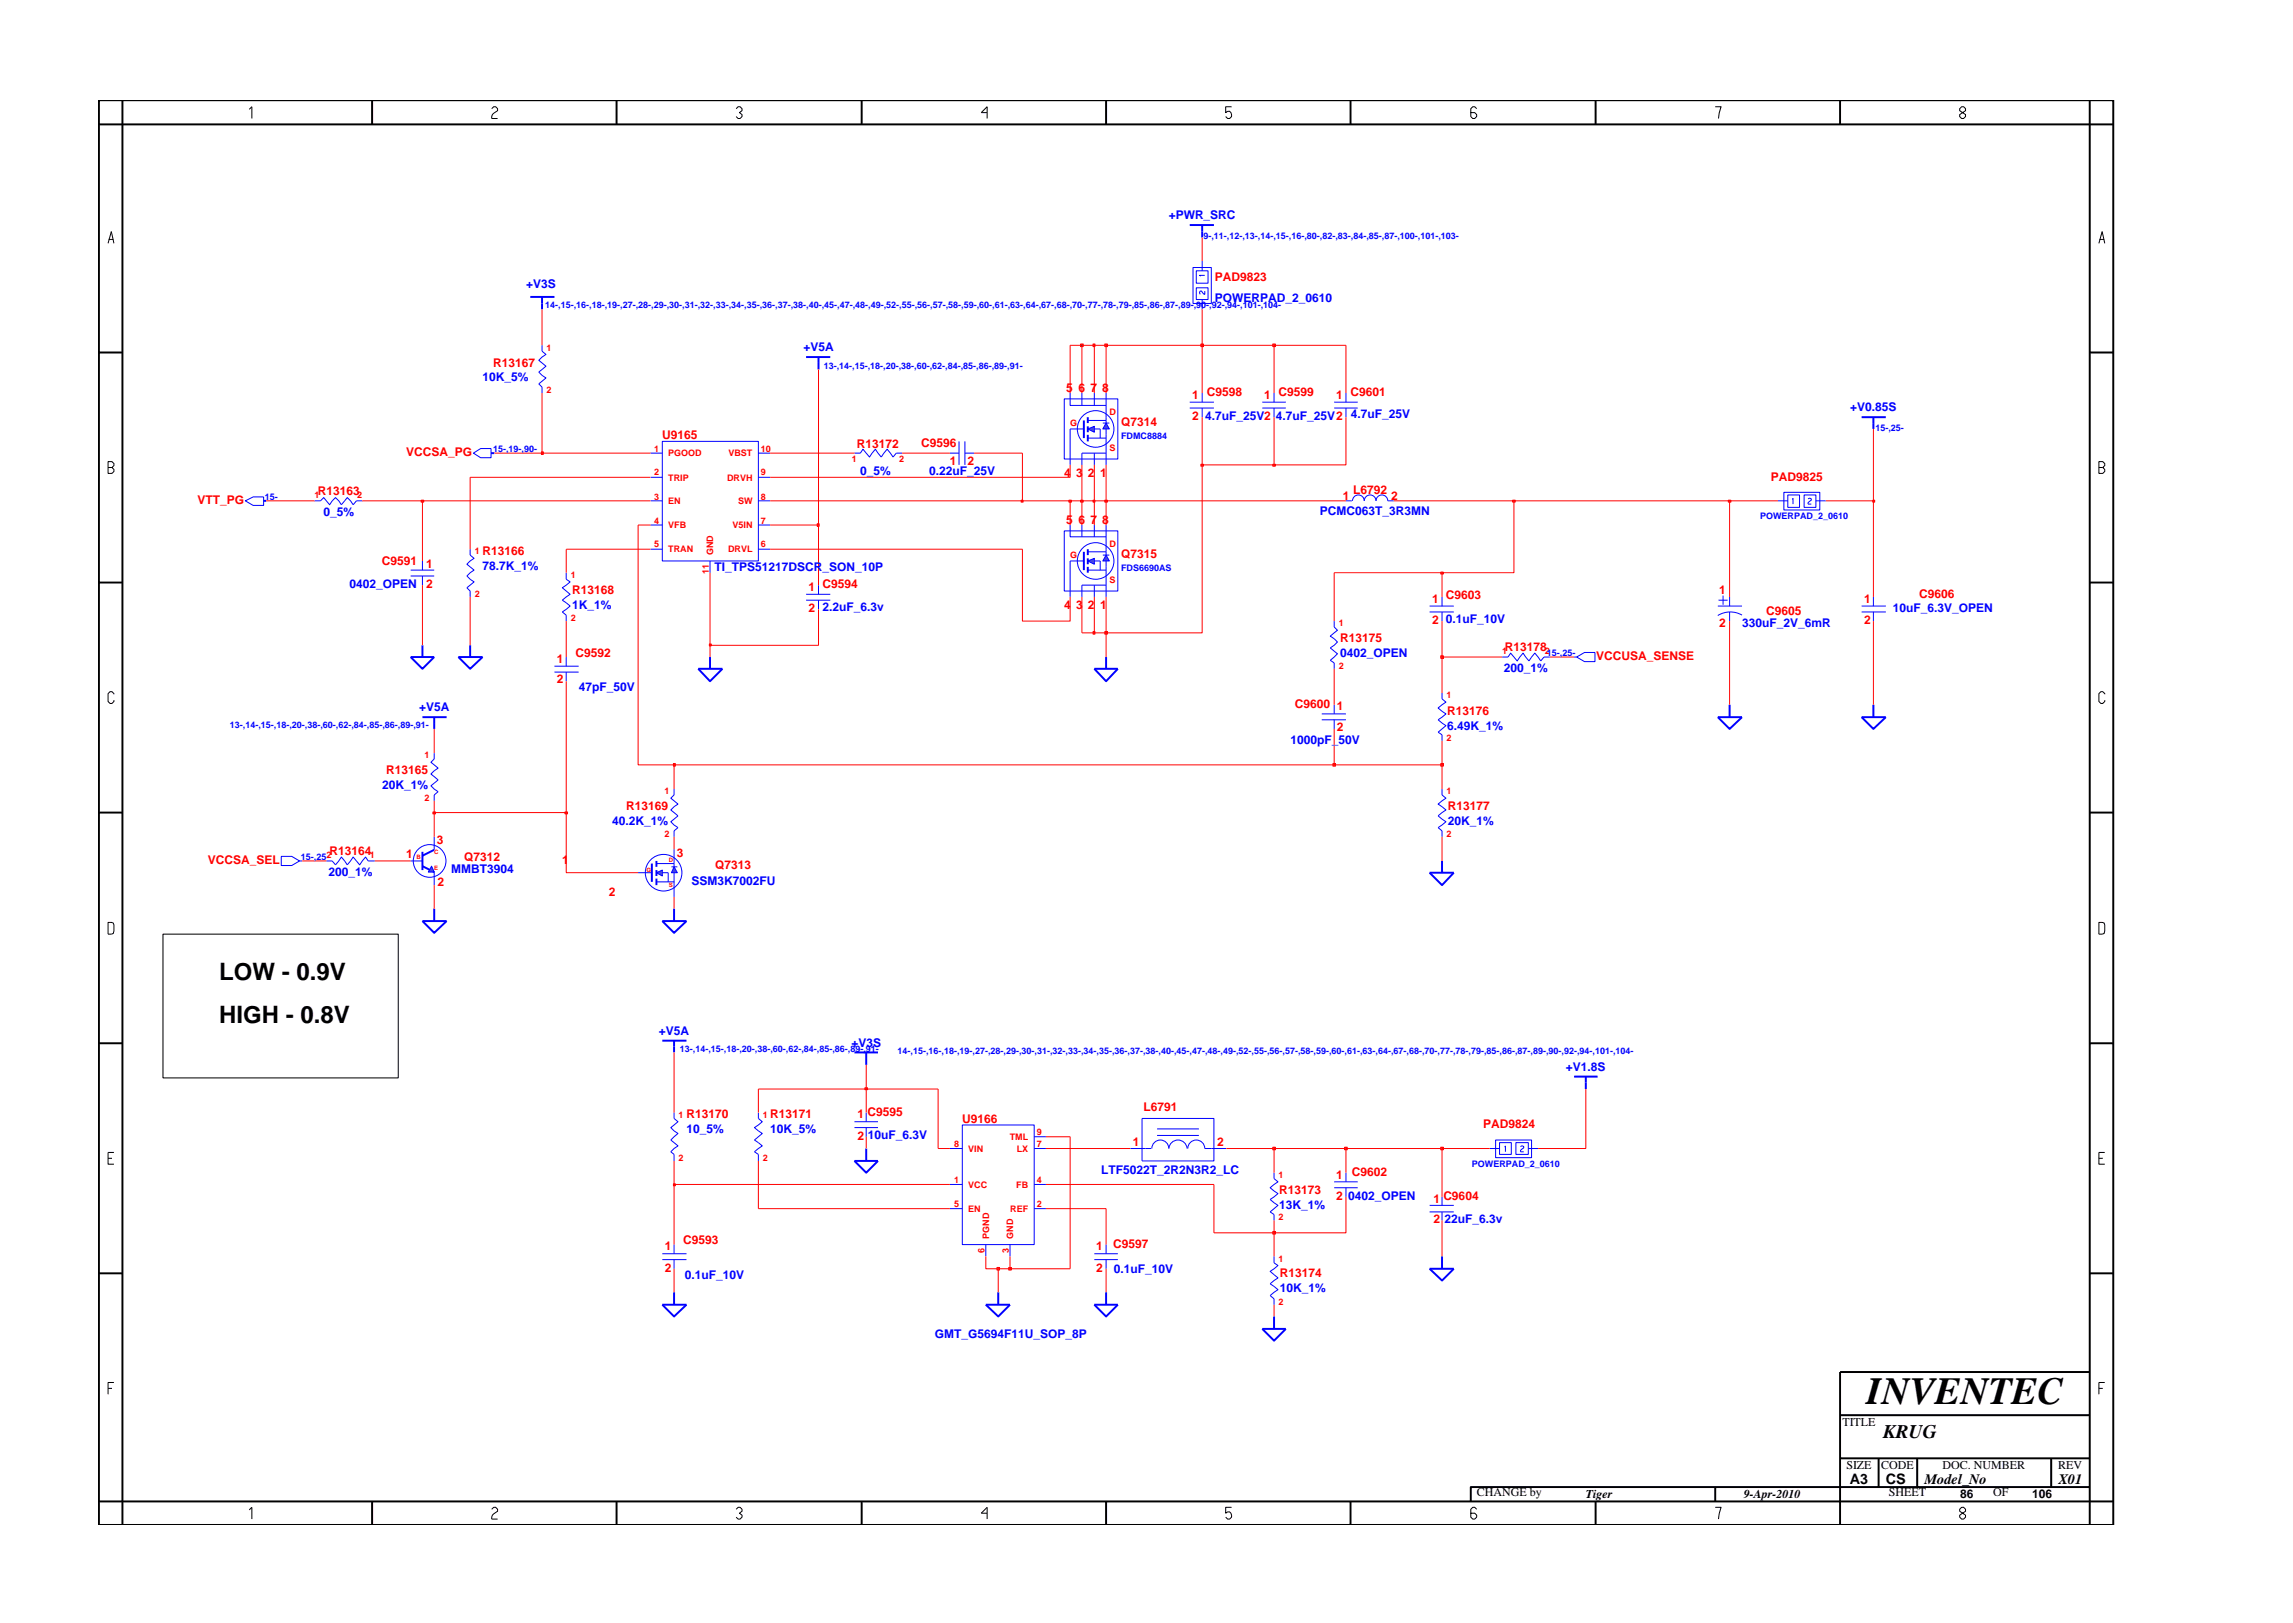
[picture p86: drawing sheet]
<svg xmlns="http://www.w3.org/2000/svg" width="297mm" height="210mm" viewBox="0 0 297 210" stroke-linecap="round" stroke-linejoin="round" font-family="sans-serif">
<defs><g id="words">
<text font-size="5" x="241.8" y="181.9">INVENTEC</text>
<g font-size="3.1">
<text x="28.4" y="127">LOW - 0.9V</text>
<text x="28.4" y="132.5">HIGH - 0.8V</text>
</g>
<text font-size="2.5" x="244" y="186.3">KRUG</text>
<g font-size="1.9">
<text x="239.6" y="192.2">A3</text>
<text x="244.3" y="192.3">CS</text>
<text x="249.3" y="192.2">Model_No</text>
<text x="266.6" y="192.2">X01</text>
</g>
<g font-size="1.6" fill="#00f">
<text x="151.4" y="28.4">+PWR_SRC</text>
<text x="68.2" y="37.3">+V3S</text>
<text x="157.4" y="39.1">POWERPAD_2_0610</text>
<text x="104.1" y="45.5">+V5A</text>
<text x="62.5" y="49.4">10K_5%</text>
<text x="239.7" y="53.3">+V0.85S</text>
<text x="156.1" y="54.4">4.7uF_25V2</text>
<text x="165.3" y="54.4">4.7uF_25V2</text>
<text x="175" y="54.2">4.7uF_25V</text>
<text x="111.4" y="61.6">0_5%</text>
<text x="120.4" y="61.6">0.22uF_25V</text>
<text x="41.9" y="66.8">0_5%</text>
<text x="171" y="66.7">PCMC063T_3R3MN</text>
<text x="45.3" y="76.2">0402_OPEN</text>
<text x="62.5" y="73.9">78.7K_1%</text>
<text x="92.6" y="74">TI_TPS51217DSCR_SON_10P</text>
<text x="74.1" y="78.9">1K_1%</text>
<text x="106.5" y="79.1">2.2uF_6.3v</text>
<text x="187.3" y="80.7">0.1uF_10V</text>
<text x="225.7" y="81.2">330uF_2V_6mR</text>
<text x="245.2" y="79.3">10uF_6.3V_OPEN</text>
<text x="75" y="89.5">47pF_50V</text>
<text x="173.6" y="85.1">0402_OPEN</text>
<text x="194.8" y="87.1">200_1%</text>
<text x="54.3" y="92.1">+V5A</text>
<text x="187.5" y="94.5">6.49K_1%</text>
<text x="167.2" y="96.3">1000pF_50V</text>
<text x="49.5" y="102.2">20K_1%</text>
<text x="79.3" y="106.9">40.2K_1%</text>
<text x="187.6" y="106.9">20K_1%</text>
<text x="42.6" y="113.5">200_1%</text>
<text x="58.5" y="113.1">MMBT3904</text>
<text x="89.6" y="114.7">SSM3K7002FU</text>
<text x="85.4" y="134.1">+V5A</text>
<text x="110.3" y="135.6">+V3S</text>
<text x="202.9" y="138.7">+V1.8S</text>
<text x="88.9" y="146.8">10_5%</text>
<text x="99.8" y="146.8">10K_5%</text>
<text x="112.4" y="147.5">10uF_6.3V</text>
<text x="142.6" y="152.1">LTF5022T_2R2N3R2_LC</text>
<text x="174.7" y="155.4">0402_OPEN</text>
<text x="165.7" y="156.6">13K_1%</text>
<text x="187.1" y="158.5">22uF_6.3v</text>
<text x="88.7" y="165.7">0.1uF_10V</text>
<text x="144.3" y="164.9">0.1uF_10V</text>
<text x="165.8" y="167.4">10K_1%</text>
<text x="121.1" y="173.3">GMT_G5694F11U_SOP_8P</text>
</g>
<g font-size="1.6" fill="#f00">
<text x="157.4" y="36.4">PAD9823</text>
<text x="63.9" y="47.5">R13167</text>
<text x="138.1" y="50.7">5</text>
<text x="139.7" y="50.7">6</text>
<text x="141.3" y="50.7">7</text>
<text x="142.8" y="50.7">8</text>
<text x="154.4" y="51.7">1</text>
<text x="156.3" y="51.3">C9598</text>
<text x="163.8" y="51.7">1</text>
<text x="165.6" y="51.3">C9599</text>
<text x="173.1" y="51.7">1</text>
<text x="174.9" y="51.3">C9601</text>
<text x="52.6" y="59.1">VCCSA_PG</text>
<text x="85.8" y="56.9">U9165</text>
<text x="111" y="58">R13172</text>
<text x="119.3" y="57.9">C9596</text>
<text x="145.2" y="55.2">Q7314</text>
<text x="154.4" y="54.4">2</text>
<text x="25.6" y="65.3">VTT_PG</text>
<text x="41.2" y="64.1">R13163</text>
<text x="123" y="60.2">1</text>
<text x="125.3" y="60.2">2</text>
<text x="137.9" y="61.8">4</text>
<text x="139.4" y="61.8">3</text>
<text x="140.9" y="61.8">2</text>
<text x="142.5" y="61.8">1</text>
<text x="173.9" y="64.7">1</text>
<text x="175.3" y="64">L6792</text>
<text x="180.2" y="64.7">2</text>
<text x="229.4" y="62.3">PAD9825</text>
<text x="62.5" y="71.9">R13166</text>
<text x="138.1" y="67.8">5</text>
<text x="139.7" y="67.8">6</text>
<text x="141.3" y="67.8">7</text>
<text x="142.8" y="67.8">8</text>
<text x="49.5" y="73.2">C9591</text>
<text x="55.2" y="73.5">1</text>
<text x="55.2" y="76.2">2</text>
<text x="74.1" y="76.9">R13168</text>
<text x="104.7" y="76.6">1</text>
<text x="106.5" y="76.2">C9594</text>
<text x="145.2" y="72.3">Q7315</text>
<text x="187.3" y="77.6">C9603</text>
<text x="222.7" y="77">1</text>
<text x="248.6" y="77.5">C9606</text>
<text x="104.7" y="79.2">2</text>
<text x="137.9" y="78.9">4</text>
<text x="139.4" y="78.9">3</text>
<text x="140.9" y="78.9">2</text>
<text x="142.5" y="78.9">1</text>
<text x="173.6" y="83.2">R13175</text>
<text x="185.5" y="78.1">1</text>
<text x="185.5" y="80.8">2</text>
<text x="222.7" y="81.2">2</text>
<text x="228.8" y="79.6">C9605</text>
<text x="241.5" y="78.1">1</text>
<text x="241.5" y="80.8">2</text>
<text x="72.1" y="85.9">1</text>
<text x="72.1" y="88.5">2</text>
<text x="74.5" y="85.1">C9592</text>
<text x="194.9" y="84.4">R13178</text>
<text x="206.8" y="85.5">VCCUSA_SENSE</text>
<text x="167.8" y="91.8">C9600</text>
<text x="173.2" y="92">1</text>
<text x="173.2" y="94.7">2</text>
<text x="187.5" y="92.6">R13176</text>
<text x="50" y="100.3">R13165</text>
<text x="81.1" y="104.9">R13169</text>
<text x="187.6" y="104.9">R13177</text>
<text x="26.9" y="111.9">VCCSA_SEL</text>
<text x="42.7" y="110.8">R13164</text>
<text x="52.6" y="111.2">1</text>
<text x="56.6" y="109.3">3</text>
<text x="60.1" y="111.5">Q7312</text>
<text x="72.8" y="111.9">1</text>
<text x="87.7" y="111">3</text>
<text x="92.6" y="112.6">Q7313</text>
<text x="56.7" y="114.8">2</text>
<text x="78.9" y="116.1">2</text>
<text x="148.1" y="143.9">L6791</text>
<text x="88.9" y="144.9">R13170</text>
<text x="99.8" y="144.9">R13171</text>
<text x="111.1" y="144.9">1 C9595</text>
<text x="111.1" y="147.6">2</text>
<text x="124.7" y="145.5">U9166</text>
<text x="146.8" y="148.4">1</text>
<text x="157.7" y="148.4">2</text>
<text x="192.1" y="146.2">PAD9824</text>
<text x="165.7" y="154.6">R13173</text>
<text x="173.1" y="152.7">1</text>
<text x="173.1" y="155.4">2</text>
<text x="175.1" y="152.3">C9602</text>
<text x="185.7" y="155.8">1</text>
<text x="187" y="155.4">C9604</text>
<text x="86.1" y="162">1</text>
<text x="88.5" y="161.2">C9593</text>
<text x="142" y="162">1</text>
<text x="144.2" y="161.7">C9597</text>
<text x="185.7" y="158.5">2</text>
<text x="86.1" y="164.7">2</text>
<text x="142" y="164.7">2</text>
<text x="165.8" y="165.5">R13174</text>
</g>
<g font-size="1.6">
<text x="238.7" y="184.8">TITLE</text>
<text x="239.2" y="190.4">SIZE</text>
<text x="243.7" y="190.4">CODE</text>
<text x="251.7" y="190.4">DOC. NUMBER</text>
<text x="266.6" y="190.4">REV</text>
<text x="191.3" y="193.8">CHANGE by</text>
<text x="205.4" y="194.1">Tiger</text>
<text x="225.9" y="194.1">9-Apr-2010</text>
<text x="244.7" y="193.8">SHEET</text>
<text x="253.9" y="194.1">86</text>
<text x="258.2" y="193.8">OF</text>
<text x="263.3" y="194.1">106</text>
</g>
<g font-size="1.2" fill="#00f">
<text x="155.9" y="31">9-,11-,12-,13-,14-,15-,16-,80-,82-,83-,84-,85-,87-,100-,101-,103-</text>
<text x="70.6" y="39.9">14-,15-,16-,18-,19-,27-,28-,29-,30-,31-,32-,33-,34-,35-,36-,37-,38-,40-,45-,47-,48-,49-,52-,55-,56-,57-,58-,59-,60-,61-,63-,64-,67-,68-,70-,77-,78-,79-,85-,86-,87-,89-,90-,92-,94-,101-,104-</text>
<text x="106.7" y="47.8">13-,14-,15-,18-,20-,38-,60-,62-,84-,85-,86-,89-,91-</text>
<text x="63.9" y="58.5">15-,19-,90-</text>
<text x="145.2" y="56.9">FDMC8884</text>
<text x="242.9" y="55.8">15-,25-</text>
<text x="34.3" y="64.7">15-</text>
<text x="228" y="67.3">POWERPAD_2_0610</text>
<text x="145.2" y="74">FDS6690AS</text>
<text x="29.8" y="94.3">13-,14-,15-,18-,20-,38-,60-,62-,84-,85-,86-,89-,91-</text>
<text x="39" y="111.4">15-,25-2</text>
<text x="88.1" y="136.3">13-,14-,15-,18-,20-,38-,60-,62-,84-,85-,86-,89-,91-</text>
<text x="116.3" y="136.5">14-,15-,16-,18-,19-,27-,28-,29-,30-,31-,32-,33-,34-,35-,36-,37-,38-,40-,45-,47-,48-,49-,52-,55-,56-,57-,58-,59-,60-,61-,63-,64-,67-,68-,70-,77-,78-,79-,85-,86-,87-,89-,90-,92-,94-,101-,104-</text>
<text x="190.7" y="151.2">POWERPAD_2_0610</text>
</g>
<g font-size="1.2" fill="#f00">
<text x="70.8" y="45.4">1</text>
<text x="70.8" y="50.9">2</text>
<text x="143.7" y="53.7">D</text>
<text x="84.7" y="58.5">1</text>
<text x="86.6" y="59.1">PGOOD</text>
<text x="94.4" y="59.1">VBST</text>
<text x="98.6" y="58.5">10</text>
<text x="110.3" y="59.9">1</text>
<text x="116.5" y="59.9">2</text>
<text x="138.6" y="55.2">G</text>
<text x="143.7" y="58.4">S</text>
<text x="40.8" y="64.5">1</text>
<text x="46.3" y="64.5">2</text>
<text x="84.7" y="64.7">3</text>
<text x="84.7" y="61.6">2</text>
<text x="86.6" y="65.3">EN</text>
<text x="86.6" y="62.3">TRIP</text>
<text x="94.2" y="62.3">DRVH</text>
<text x="95.6" y="65.3">SW</text>
<text x="98.6" y="61.6">9</text>
<text x="98.6" y="64.7">8</text>
<text x="61.5" y="71.7">1</text>
<text x="84.7" y="67.8">4</text>
<text x="84.7" y="70.9">5</text>
<text x="86.6" y="68.4">VFB</text>
<text x="86.6" y="71.6">TRAN</text>
<text x="92.4" y="71.9" transform="rotate(-90 92.4 71.9)">GND</text>
<text x="94.3" y="71.6">DRVL</text>
<text x="94.9" y="68.4">V5IN</text>
<text x="98.6" y="67.8">7</text>
<text x="98.6" y="70.9">6</text>
<text x="143.7" y="70.8">D</text>
<text x="61.5" y="77.3">2</text>
<text x="73.9" y="74.9">1</text>
<text x="91.8" y="74.4" transform="rotate(-90 91.8 74.4)">11</text>
<text x="138.6" y="72.3">G</text>
<text x="143.7" y="75.5">S</text>
<text x="73.9" y="80.5">2</text>
<text x="173.4" y="81.1">1</text>
<text x="173.4" y="86.6">2</text>
<text x="194.6" y="84.7">1</text>
<text x="200.1" y="84.7">215-,25-</text>
<text x="187.4" y="90.5">1</text>
<text x="187.4" y="96">2</text>
<text x="55" y="98.2">1</text>
<text x="55" y="103.7">2</text>
<text x="86.1" y="102.9">1</text>
<text x="187.4" y="102.9">1</text>
<text x="47.9" y="111.1">1</text>
<text x="86.1" y="108.4">2</text>
<text x="187.4" y="108.4">2</text>
<text x="87.9" y="144.8">1</text>
<text x="98.8" y="144.8">1</text>
<text x="123.6" y="148.6">8</text>
<text x="125.4" y="149.2">VIN</text>
<text x="130.8" y="147.7">TML</text>
<text x="131.7" y="149.2">LX</text>
<text x="134.3" y="148.6">7</text>
<text x="134.3" y="147.1">9</text>
<text x="87.9" y="150.4">2</text>
<text x="98.8" y="150.4">2</text>
<text x="123.6" y="153.3">1</text>
<text x="125.4" y="153.9">VCC</text>
<text x="131.7" y="153.9">FB</text>
<text x="134.3" y="153.3">4</text>
<text x="165.6" y="152.6">1</text>
<text x="123.6" y="156.4">5</text>
<text x="125.4" y="157">EN</text>
<text x="128.1" y="160.5" transform="rotate(-90 128.1 160.5)">PGND</text>
<text x="130.9" y="157">REF</text>
<text x="131.3" y="160.5" transform="rotate(-90 131.3 160.5)">GND</text>
<text x="134.3" y="156.4">2</text>
<text x="165.6" y="158.1">2</text>
<text x="127.5" y="162.3" transform="rotate(-90 127.5 162.3)">6</text>
<text x="130.7" y="162.3" transform="rotate(-90 130.7 162.3)">3</text>
<text x="165.6" y="163.4">1</text>
<text x="165.6" y="169">2</text>
</g>
<g font-size=".8" fill="#f00">
<text x="54" y="111.3">B</text>
<text x="56.2" y="110.6">C</text>
<text x="56.2" y="112.7">E</text>
<text x="83.8" y="112.9">G</text>
<text x="86.6" y="111.7">D</text>
<text x="86.6" y="114.9">S</text>
</g>
</g></defs>
<g fill="none" stroke="#00f" stroke-width=".13">
<path d="M154.5 34.7h2.4v4.6h-2.4zM155 35.1h1.5v1.6h-1.5zM155 37.3h1.5v1.5h-1.5zM155.7 33.8v1.3M155.7 38.8v1.3M156.1 35.7h-.7l.2 .1M156.1 37.7v.4l-.5-.4h-.1l-.1 .2 .1 .2M61.3 58.7l1-.6h1.3v1.2h-1.3zM70.2 44.7v.8l.5 .4-.9 .8 .9 .7-.9 .8 .9 .8-.9 .7 .4 .5v.7M84.3 58.7h1.5M85.8 57.2h12.4v15.5h-12.4zM98.2 58.7h1.6"/>
<path d="M138.6 55.6h1.8M154.1 52.1h3.2M154.1 52.9h3.2M155.7 50.9v1.2M155.7 52.9v1.1M172.8 52.1h3.1M172.8 52.9h3.1M174.4 50.9v1.2M174.4 52.9v1.1M31.8 64.9l1-.5h1.3v1.1h-1.3zM40.8 64.9h.7l.4-.4 .8 .9 .8-.9 .7 .9 .8-.9 .7 .9 .5-.5h.7M53.2 73.9h3"/>
<path d="M53.2 74.6h3M54.7 72.7v1.2M54.7 74.6v1.2M60.9 71.1v.8l.5 .4-.9 .8 .9 .8-.9 .7 .9 .8-.9 .7 .4 .5v.7M73.3 74.2v.8l.6 .4-1.1 .7 1.1 .9-1.1 .8 1.1 .7-1.1 .8 .5 .4v.8M84.3 61.8h1.5M84.3 64.9h1.5M84.3 68h1.5M84.3 71.1h1.5M92 72.7v1.5M98.2 61.8h1.6M98.2 64.9h1.6"/>
<path d="M98.2 68h1.6M98.2 71.1h1.6M185.2 78.5h3.1M185.2 79.3h3.1M186.8 77.3v1.2M186.8 79.3v1.2M222.5 78.5h3.2M222.6 77.8h1.2M223.2 77.2v1.1M224.1 77.3v1.2M224.1 79.3v1.2M225.7 79.7a3 3 0 0 0-3.2 0"/>
<path d="M230.3 64.9h1.3M231.1 63.8h4.6v2.3h-4.6zM231.6 64.1h1.5v1.6h-1.5zM232.2 64.7l.1-.2v.8M233.7 64.1h1.5v1.6h-1.5zM234.2 64.6l.3-.1 .1 .1v.2a.58 .58 0 0 0-.4 .5h.4M235.2 64.9h1.3M241.2 78.5h3.1M241.2 79.3h3.1M242.7 77.3v1.2M242.7 79.3v1.2M71.8 86.3h3.2"/>
<path d="M71.8 87.1h3.2M73.3 85.1v1.2M73.3 87.1v1.2M171.2 92.5h3.2M171.2 93.2h3.2M172.8 80.5v.7l.5 .4-1 .8 1 .8-1 .7 1 .8-1 .8 .5 .4v.7M172.8 91.3v1.2M172.8 93.2v1.2M186.8 89.8v.7l.5 .5-1 .7 1 .8-1 .7 1 .8-1 .9 .5 .3v.8M194.6 85.1h.8l.3-.5 .8 1 .8-1 .8 1 .7-1 .8 1 .4-.5h.8M203.9 85.1h.3M204.2 85.1l1.1-.6h1.3v1.2h-1.3z"/>
<path d="M36.4 110.9h1.4l1 .6-1 .6h-1.4zM38.8 111.5h.3M87.3 102.2v.8l-.4 .4 .9 .8-.9 .7 .9 .8-.9 .8 .9 .7-.5 .4v.8M186.8 102.2v.8l.5 .4-1 .8 1 .7-1 .8 1 .8-1 .7 .5 .4v.8M193 148.8h1.3M193.7 147.7h4.7v2.3h-4.7zM194.3 148h1.5v1.5h-1.5zM194.9 148.6l.1-.2v.8M196.4 148h1.6v1.5h-1.6zM197 148.5l.2-.1 .2 .1v.2a.58 .58 0 0 0-.4 .5h.4M198 148.8h1.2M85.8 162.4h3.1"/>
<path d="M85.8 163.2h3.1M87.3 161.2v1.2M87.3 163.2v1.2"/>
</g>
<g fill="none" stroke="#00f" stroke-width=".25">
<path d="M68.7 38.5h3.1M70.2 38.5v1.6M154.1 29.2h3.2M155.7 29.2v1.6M63.6 58.7h.4M140.4 54.5v2.3M34.1 64.9h.4M53.2 85.1h3l-1.5 1.5zM54.7 83.6v1.5M59.4 85.1h3.1l-1.6 1.5zM60.9 83.6v1.5M141.8 86.6h3l-1.5 1.7z"/>
<path d="M143.3 85.1v1.5M222.5 92.9h3.2l-1.6 1.5zM224.1 91.3v1.6M241.2 92.9h3.1l-1.6 1.5zM242.7 91.3v1.6M85.8 119.3h3.1l-1.6 1.5zM87.3 117.7v1.6M185.2 113.1h3.1l-1.5 1.6zM186.8 111.5v1.6"/>
</g>
<path d="M143.3 54.8l.4 .8h-.8z" fill="#3c3cc8"/>
<path d="M142.9 54.8h.8M143.3 54.8l.4 .8h-.8z" fill="none" stroke="#00f" stroke-width=".13"/>
<path d="M140.9 55.6l.9-.4v.8z" fill="#3c3cc8"/>
<g fill="none" stroke="#00f" stroke-width=".13">
<path d="M137.9 51.7h6.9v7.8h-6.9zM138.6 50.9v1.6h4.7M138.6 55.6v4.6M140.2 50.9v1.6M140.9 55.6l.9-.4v.8zM140.9 56.8h2.4M140.9 54.5h2.4M141.8 55.6h.7v1.2M141.8 50.9v1.6M141.8 58.7v1.5M143.3 50.9v3.9M143.3 55.6v4.6"/>
<path d="M143.3 58.7h-3.1v1.5M138.6 72.7h1.8"/>
<circle cx="141.9" cy="55.6" r="2.37"/>
</g>
<path d="M140.9 54v.8M140.9 55.2v.8M140.9 56.3v.9M140.4 71.5v2.4" fill="none" stroke="#00f" stroke-width=".25"/>
<path d="M143.3 71.9l.4 .8h-.8z" fill="#3c3cc8"/>
<path d="M142.9 71.9h.8M143.3 71.9l.4 .8h-.8z" fill="none" stroke="#00f" stroke-width=".13"/>
<path d="M140.9 72.7l.9-.4v.8z" fill="#3c3cc8"/>
<g fill="none" stroke="#00f" stroke-width=".13">
<path d="M110.7 58.7h.7l.4-.5 .8 1 .8-1 .8 1 .7-1 .8 1 .4-.5h.8M123 58.7h1.2M124.2 57.2v3M125 58.7h1.2M125 57.2v3M163.5 52.1h3.1M163.5 52.9h3.1M165 50.9v1.2M165 52.9v1.1M104.4 77h3.2M104.4 77.8h3.2M106 75.8v1.2"/>
<path d="M106 77.8v1.1M137.9 68.8h6.9v7.8h-6.9zM138.6 68v1.5h4.7M138.6 72.7v4.6M140.2 68v1.5M140.9 72.7l.9-.4v.8zM140.9 73.9h2.4M140.9 71.5h2.4M141.8 72.7h.7v1.2M141.8 68v1.5M141.8 75.8v1.5M143.3 68v3.9"/>
<path d="M143.3 72.7v4.6M143.3 75.8h-3.1v1.5M174.4 64.9h.7M175.2 64.9a.76 .76 0 0 1 .8-.8 .76 .76 0 0 1 .7 .8 .76 .76 0 0 1 .8-.8 .76 .76 0 0 1 .8 .8 .76 .76 0 0 1 .7-.8 .76 .76 0 0 1 .8 .8h.7M56.2 97.6v.7l-.4 .4 1 .8-1 .8 1 .7-1 .8 1 .8-.6 .4v.7M42.3 111.5h.7l.5 .5 .7-1 .8 1 .7-1 .9 1 .8-1 .3 .5h.8M56.2 108.4v1.7"/>
<circle cx="141.9" cy="72.7" r="2.37"/>
<circle cx="55.7" cy="111.5" r="2.12"/>
</g>
<path d="M104.4 46.3h3.2M106 46.3v1.6M140.9 71.1v.8M140.9 72.3v.8M140.9 73.4v.8M54.7 92.9h3.2M56.2 92.9v1.5M90.5 86.6h3.1l-1.6 1.7zM92 85.1v1.5M54.7 110.3v2.4M54.7 112.2l1.5 .8M56.2 110.1l-1.5 .8" fill="none" stroke="#00f" stroke-width=".25"/>
<path d="M55.9 112.2l.3 .8h-.7z" fill="#3c3cc8"/>
<path d="M53.2 111.5h1.5M55.9 112.2l.3 .8h-.7zM56.2 113v1.7M82.7 113.1h1.7" fill="none" stroke="#00f" stroke-width=".13"/>
<path d="M54.7 119.3h3.2l-1.7 1.5zM56.2 117.7v1.6M84.4 111.9v2.3" fill="none" stroke="#00f" stroke-width=".25"/>
<path d="M87.3 112.3l.4 .8h-.7z" fill="#3c3cc8"/>
<path d="M87 112.3h.7M87.3 112.3l.4 .8h-.7z" fill="none" stroke="#00f" stroke-width=".13"/>
<path d="M85 113.1l.8-.4v.8z" fill="#3c3cc8"/>
<g fill="none" stroke="#00f" stroke-width=".13">
<path d="M85 113.1l.8-.4v.8zM85 114.2h2.3M85 111.9h2.3M85.8 113.1h.8v1.1M87.3 110v2.3M87.3 113.1v3.1M87.3 144.1v.8l.5 .4-.9 .8 .9 .7-.9 .9 .9 .7-.9 .8 .4 .3v.9M98.2 144.1v.8l.5 .4-1 .8 1 .7-1 .9 1 .7-1 .8 .5 .3v.9M110.7 145.3h3M110.7 146.1h3M112.2 144.1v1.2M112.2 146.1v1.2"/>
<path d="M123 148.8h1.7M123 153.4h1.7M123 156.6h1.7M124.7 145.7h9.3v15.5h-9.3zM134 148.8h1.5M134 153.4h1.5M134 156.6h1.5M134 147.3h1.5M146.4 148.8h2.7M147.9 144.9h9.4v5.5h-9.4zM149.2 148.8a1.1 1.1 0 0 1 1.1-1.1 1.1 1.1 0 0 1 1.1 1.1 1.19 1.19 0 0 1 1.2-1.1 1.19 1.19 0 0 1 1.2 1.1M149.9 147.1h5.4"/>
<path d="M149.9 146.2h5.4M153.9 148.8a1.1 1.1 0 0 1 1.1-1.1 1.1 1.1 0 0 1 1.1 1.1h2.8M165 151.9v.8l.6 .4-1.1 .8 1.1 .7-1.1 .8 1.1 .8-1.1 .8 .5 .3v.8M172.8 153.1h3.1M172.8 153.9h3.1M174.4 151.9v1.2M174.4 153.9v1.2M185.2 156.2h3.1M185.2 157h3.1M186.8 155.1v1.1M186.8 157v1.1M127.7 161.2v1.6"/>
<path d="M130.8 161.2v1.6M141.8 162.4h3M141.8 163.2h3M143.3 161.2v1.2M143.3 163.2v1.2M165 162.8v.8l.6 .3-1.1 .8 1.1 .9-1.1 .7 1.1 .8-1.1 .7 .5 .5v.7"/>
<circle cx="86" cy="113.1" r="2.37"/>
</g>
<g fill="none" stroke="#00f" stroke-width=".25">
<path d="M241.2 54h3.1M242.7 54v1.6M85 111.5v.8M85 112.7v.8M85 113.8v.9M85.8 134.8h3.1M87.3 134.8v1.5M110.7 136.3h3M112.2 136.3v1.7M203.9 139.5h3.1M205.4 139.5v1.6M110.7 150.4h3l-1.5 1.5z"/>
<path d="M112.2 148.8v1.6M85.8 169h3.1l-1.6 1.5zM87.3 167.4v1.6M127.7 169h3.1l-1.5 1.5zM129.3 167.4v1.6M141.8 169h3l-1.5 1.5zM143.3 167.4v1.6M163.5 172.2h3.1l-1.6 1.5zM165 170.5v1.7M185.2 164.4h3.1l-1.5 1.5zM186.8 162.8v1.6"/>
</g>
<path d="M87.3 164.4v3M127.7 162.8v1.6h1.6v3M143.3 164.4v3M165 169v1.5" fill="none" stroke="#f00" stroke-width=".13"/>
<path d="M129.1 164.2h.4v.3h-.4z" fill="#8e2323"/>
<path d="M129.1 164.2h.4v.3h-.4zM129.3 164.4h1.5" fill="none" stroke="#f00" stroke-width=".13"/>
<path d="M130.7 164.2h.3v.3h-.3z" fill="#8e2323"/>
<path d="M87.3 153.4v7.8M138.6 147.3v17.1h-7.8v-1.6M143.3 156.6v4.6M157.3 153.4v6.3h7.7v3.1M186.8 158.1v4.7M130.7 164.2h.3v.3h-.3z" fill="none" stroke="#f00" stroke-width=".13"/>
<path d="M164.9 159.5h.3v.4h-.3z" fill-rule="evenodd" fill="#8e2323"/>
<path d="M98.2 150.4v6.2h24.8M135.5 156.6h7.8M164.9 159.5h.3v.4h-.3zM174.4 155.1v4.6h-9.4v-1.6M186.8 148.8v6.3" fill="none" stroke="#f00" stroke-width=".13"/>
<path d="M87.2 153.4h.3v.2h-.3z" fill-rule="evenodd" fill="#8e2323"/>
<path d="M87.2 153.4h.3v.2h-.3zM87.3 150.4v3h35.7M112.2 147.3v1.5M121.5 141.1v7.7h1.5M135.5 153.4h21.8M135.5 148.8h10.9M158.9 148.8h6.1v3.1M174.4 148.8v3.1" fill="none" stroke="#f00" stroke-width=".13"/>
<path d="M164.9 148.6h.3v.4h-.3z" fill-rule="evenodd" fill="#8e2323"/>
<path d="M164.9 148.6h.3v.4h-.3zM165 148.8h9.4" fill="none" stroke="#f00" stroke-width=".13"/>
<path d="M174.2 148.6h.3v.4h-.3z" fill="#8e2323"/>
<path d="M174.2 148.6h.3v.4h-.3zM174.4 148.8h12.4" fill="none" stroke="#f00" stroke-width=".13"/>
<path d="M186.6 148.6h.4v.4h-.4z" fill="#8e2323"/>
<path d="M87.3 136.3v7.8M98.2 144.1v-3h14v3M135.5 147.3h3.1M186.6 148.6h.4v.4h-.4zM186.8 148.8h6.2M205.4 141.1v7.7h-6.2" fill="none" stroke="#f00" stroke-width=".13"/>
<path d="M112 140.9h.4v.3h-.4z" fill="#8e2323"/>
<path d="M39.1 111.5h3.2M48.5 111.5h4.7M56.2 105.3v3.1M56.2 114.7v3M73.3 105.3v7.8h9.4M87.3 108.4v1.6M87.3 116.2v1.5M186.8 108.4v3.1M112.2 138v3.1h9.3M112 140.9h.4v.3h-.4z" fill="none" stroke="#f00" stroke-width=".13"/>
<path d="M56.1 105.2h.3v.2h-.3z" fill-rule="evenodd" fill="#8e2323"/>
<path d="M56.1 105.2h.3v.2h-.3zM56.2 103.7v1.6h17.1" fill="none" stroke="#f00" stroke-width=".13"/>
<path d="M73.2 105.2h.3v.2h-.3z" fill-rule="evenodd" fill="#8e2323"/>
<path d="M82.7 68v31.1h4.6v3.1M73.3 88.3v17M186.8 99.1v3.1M73.2 105.2h.3v.2h-.3z" fill="none" stroke="#f00" stroke-width=".13"/>
<path d="M87.2 98.9h.3v.4h-.3z" fill="#8e2323"/>
<path d="M87.2 98.9h.3v.4h-.3zM87.3 99.1h85.5" fill="none" stroke="#f00" stroke-width=".13"/>
<path d="M172.7 98.9h.3v.4h-.3z" fill="#8e2323"/>
<path d="M172.7 98.9h.3v.4h-.3zM172.8 94.4v4.7h14" fill="none" stroke="#f00" stroke-width=".13"/>
<path d="M186.6 98.9h.4v.4h-.4z" fill="#8e2323"/>
<path d="M56.2 94.4v3.2M73.3 80.5v4.6M92 83.6v1.5M143.3 82v3.1M172.8 86.6v4.7M186.6 98.9h.4v.4h-.4zM186.8 85.1v4.7M186.8 96v3.1M224.1 80.5v10.8M242.7 80.5v10.8" fill="none" stroke="#f00" stroke-width=".13"/>
<path d="M186.6 84.9h.4v.4h-.4z" fill="#8e2323"/>
<path d="M54.7 75.8v7.8M60.9 77.3v6.3M186.6 84.9h.4v.4h-.4zM186.8 80.5v4.6h7.8M200.8 85.1h3.1" fill="none" stroke="#f00" stroke-width=".13"/>
<path d="M91.9 83.4h.2v.3h-.2z" fill-rule="evenodd" fill="#8e2323"/>
<path d="M92 74.2v9.4h14v-4.7M140.2 77.3v4.7h1.6M91.9 83.4h.2v.3h-.2z" fill="none" stroke="#f00" stroke-width=".13"/>
<path d="M141.6 81.8h.2v.4h-.2z" fill-rule="evenodd" fill="#8e2323"/>
<path d="M141.8 77.3v4.7h1.5M141.6 81.8h.2v.4h-.2z" fill="none" stroke="#f00" stroke-width=".13"/>
<path d="M143.1 81.8h.4v.4h-.4z" fill-rule="evenodd" fill="#8e2323"/>
<path d="M73.3 71.1v3.1M106 68v7.8M132.4 71.1v9.4h6.2v-3.2M155.7 60.2v21.8h-12.4v-4.7M186.8 77.3v-3.1h-14v6.3M224.1 64.9v12.4M242.7 64.9v12.4M143.1 81.8h.4v.4h-.4z" fill="none" stroke="#f00" stroke-width=".13"/>
<path d="M186.6 74.1h.4v.3h-.4z" fill="#8e2323"/>
<path d="M54.7 64.9v7.8M60.9 61.8v9.3M73.3 71.1h11M82.7 68h1.6M99.8 71.1h32.6M99.8 68h6.2M186.6 74.1h.4v.3h-.4zM196.1 64.9v9.3h-9.3" fill="none" stroke="#f00" stroke-width=".13"/>
<path d="M105.9 67.8h.2v.4h-.2z" fill-rule="evenodd" fill="#8e2323"/>
<path d="M106 47.9v20.1M34.5 64.9h6.3M46.9 64.9h7.8M105.9 67.8h.2v.4h-.2zM138.6 64.9v3.1M140.2 64.9v3.1M141.8 64.9v3.1M143.3 64.9v3.1" fill="none" stroke="#f00" stroke-width=".13"/>
<path d="M54.6 64.8h.3v.3h-.3z" fill-rule="evenodd" fill="#8e2323"/>
<path d="M54.6 64.8h.3v.3h-.3zM54.7 64.9h29.6M99.8 64.9h32.6" fill="none" stroke="#f00" stroke-width=".13"/>
<path d="M132.3 64.8h.2v.3h-.2z" fill-rule="evenodd" fill="#8e2323"/>
<path d="M132.4 58.7v6.2h6.2M132.3 64.8h.2v.3h-.2z" fill="none" stroke="#f00" stroke-width=".13"/>
<path d="M138.5 64.8h.3v.3h-.3z" fill-rule="evenodd" fill="#8e2323"/>
<path d="M138.5 64.8h.3v.3h-.3zM138.6 64.9h1.6" fill="none" stroke="#f00" stroke-width=".13"/>
<path d="M140 64.8h.3v.3h-.3z" fill-rule="evenodd" fill="#8e2323"/>
<path d="M140 64.8h.3v.3h-.3zM140.2 60.2v4.7h1.6" fill="none" stroke="#f00" stroke-width=".13"/>
<path d="M141.6 64.8h.2v.3h-.2z" fill-rule="evenodd" fill="#8e2323"/>
<path d="M141.6 64.8h.2v.3h-.2zM141.8 60.2v4.7h1.5" fill="none" stroke="#f00" stroke-width=".13"/>
<path d="M143.1 64.8h.4v.3h-.4z" fill-rule="evenodd" fill="#8e2323"/>
<path d="M143.1 64.8h.4v.3h-.4zM143.3 60.2v4.7h31.1M180.5 64.9h15.6" fill="none" stroke="#f00" stroke-width=".13"/>
<path d="M195.9 64.8h.4v.3h-.4z" fill="#8e2323"/>
<path d="M195.9 64.8h.4v.3h-.4zM196.1 64.9h28" fill="none" stroke="#f00" stroke-width=".13"/>
<path d="M223.9 64.8h.3v.3h-.3z" fill-rule="evenodd" fill="#8e2323"/>
<path d="M223.9 64.8h.3v.3h-.3zM224.1 64.9h6.2M236.5 64.9h6.2" fill="none" stroke="#f00" stroke-width=".13"/>
<path d="M242.6 64.8h.3v.3h-.3z" fill-rule="evenodd" fill="#8e2323"/>
<path d="M242.7 55.6v9.3M60.9 61.8h23.4M138.6 60.2v1.6h-38.8M242.6 64.8h.3v.3h-.3z" fill="none" stroke="#f00" stroke-width=".13"/>
<path d="M155.6 60.1h.3v.3h-.3z" fill-rule="evenodd" fill="#8e2323"/>
<path d="M155.7 54v6.2h9.3M155.6 60.1h.3v.3h-.3z" fill="none" stroke="#f00" stroke-width=".13"/>
<path d="M164.9 60.1h.3v.3h-.3z" fill-rule="evenodd" fill="#8e2323"/>
<path d="M64 58.7h6.2M165 54v6.2h9.4v-6.2M164.9 60.1h.3v.3h-.3z" fill="none" stroke="#f00" stroke-width=".13"/>
<path d="M70.1 58.5h.3v.4h-.3z" fill-rule="evenodd" fill="#8e2323"/>
<path d="M70.1 58.5h.3v.4h-.3zM70.2 50.9v7.8h14.1M70.2 40.1v4.6M99.8 58.7h10.9M116.9 58.7h6.1M126.2 58.7h6.2M138.6 50.9v-6.2h1.6v6.2M141.8 44.7v6.2M143.3 44.7v6.2M155.7 44.7v6.2M165 44.7v6.2M174.4 44.7v6.2" fill="none" stroke="#f00" stroke-width=".13"/>
<path d="M140 44.6h.3v.3h-.3z" fill-rule="evenodd" fill="#8e2323"/>
<path d="M140 44.6h.3v.3h-.3zM140.2 44.7h1.6" fill="none" stroke="#f00" stroke-width=".13"/>
<path d="M141.6 44.6h.2v.3h-.2z" fill-rule="evenodd" fill="#8e2323"/>
<path d="M141.6 44.6h.2v.3h-.2zM141.8 44.7h1.5" fill="none" stroke="#f00" stroke-width=".13"/>
<path d="M143.1 44.6h.4v.3h-.4z" fill-rule="evenodd" fill="#8e2323"/>
<path d="M143.1 44.6h.4v.3h-.4zM143.3 44.7h12.4" fill="none" stroke="#f00" stroke-width=".13"/>
<path d="M155.6 44.6h.3v.3h-.3z" fill-rule="evenodd" fill="#8e2323"/>
<path d="M155.6 44.6h.3v.3h-.3zM155.7 40.1v4.6h9.3" fill="none" stroke="#f00" stroke-width=".13"/>
<path d="M164.9 44.6h.3v.3h-.3z" fill-rule="evenodd" fill="#8e2323"/>
<path d="M155.7 30.8v3M164.9 44.6h.3v.3h-.3zM165 44.7h9.4" fill="none" stroke="#f00" stroke-width=".13"/>
<g fill="none" stroke="#000" stroke-width=".25">
<path d="M12.8 13h261v184.6h-261zM12.8 16.1h261M15.9 13v184.6M48.2 13v3.1M79.9 13v3.1M111.6 13v3.1M143.3 13v3.1M174.9 13v3.1M206.7 13v3.1M238.4 13v3.1M270.7 13v184.6M12.8 45.7h3.1"/>
<path d="M270.7 45.7h3.1M12.8 75.5h3.1M270.7 75.5h3.1M12.8 105.3h3.1M270.7 105.3h3.1M12.8 135.2h3.1M270.7 135.2h3.1M12.8 165h3.1M270.7 165h3.1M270.7 177.7h-32.3v19.9M12.8 194.5h261M48.2 194.5v3.1"/>
<path d="M79.9 194.5v3.1M111.6 194.5v3.1M143.3 194.5v3.1M174.9 194.5v3.1M206.7 194.5v3.1M222.2 192.6v1.9M238.4 183.3h32.3M238.4 188.9h32.3M243.4 188.9v3.7M248.4 188.9v3.7M265.7 188.9v3.7M270.7 192.6h-80.2v1.9"/>
</g>
<g fill="none" stroke="#000" stroke-width=".13">
<path d="M32.3 14.2l.3-.4v1.6M63.7 14.1l.3-.3h.2l.3 .3v.2l-.5 .4-.3 .4v.3h.8M95.4 14.1l.2-.3h.3l.2 .3v.2l-.3 .3 .3 .2v.3l-.2 .3h-.3l-.2-.3M127.9 14.6h-.8l.8-.8v1.6M159.5 13.8h-.7v.8l.2-.2a.5 .5 0 0 1 .5 .7l-.2 .3h-.3l-.2-.3M191.3 14.1l-.3-.3h-.2l-.3 .3v1l.3 .3h.2l.3-.3v-.3l-.3-.2h-.5M222.2 13.8h.8l-.4 1.6M254.1 13.8l-.2 .3v.2l.7 .5v.3l-.2 .3h-.3l-.2-.3v-.3l.7-.5v-.2l-.2-.3zM14 31.5l.4-1.5 .4 1.5M14.1 31h.6M271.9 31.5l.4-1.5 .4 1.5M272 31h.6"/>
<path d="M14 59.8h.5l.3 .3v.2l-.3 .3 .3 .2v.3l-.3 .2h-.5zM271.9 59.8h.5l.3 .3v.2l-.3 .3 .3 .2v.3l-.3 .2h-.5zM14 60.6h.5M271.9 60.6h.5M14.8 89.9l-.3-.3h-.2l-.3 .3v1l.3 .2h.2l.3-.2v-.2M272.7 89.9l-.3-.3h-.3l-.2 .3v1l.2 .2h.3l.3-.2v-.2M14 119.5l.7 .1 .1 .2-.1 1.1-.7 .1zM271.9 119.5l.7 .1 .1 .2-.1 1.1-.7 .1zM21.1 121h30.5v18.6h-30.5zM14 150.1h.5M14.8 149.3h-.8v1.5h.8M271.9 150.1h.5"/>
<path d="M272.7 149.3h-.8v1.5h.8M14 179.9h.5M14.8 179.1h-.8v1.5M271.9 179.9h.5M272.7 179.1h-.8v1.5M32.3 195.6l.3-.3v1.5M63.7 195.5l.3-.2h.2l.3 .2v.3l-.5 .3-.3 .4v.3h.8M95.4 195.5l.2-.2h.3l.2 .2v.3l-.3 .2 .3 .3v.2l-.2 .3h-.3l-.2-.3M127.9 196h-.8l.8-.7v1.5M159.5 195.3h-.7v.7l.2-.1a.5 .5 0 0 1 .5 .6l-.2 .3h-.3l-.2-.3M191.3 195.5l-.3-.2h-.2l-.3 .2v1l.3 .3h.2l.3-.3v-.2l-.3-.3h-.5M222.2 195.3h.8l-.4 1.5"/>
<path d="M254.1 195.3l-.2 .2v.3l.7 .5v.2l-.2 .3h-.3l-.2-.3v-.2l.7-.5v-.3l-.2-.2z"/>
</g>
<use href="#words"/>
</svg>
